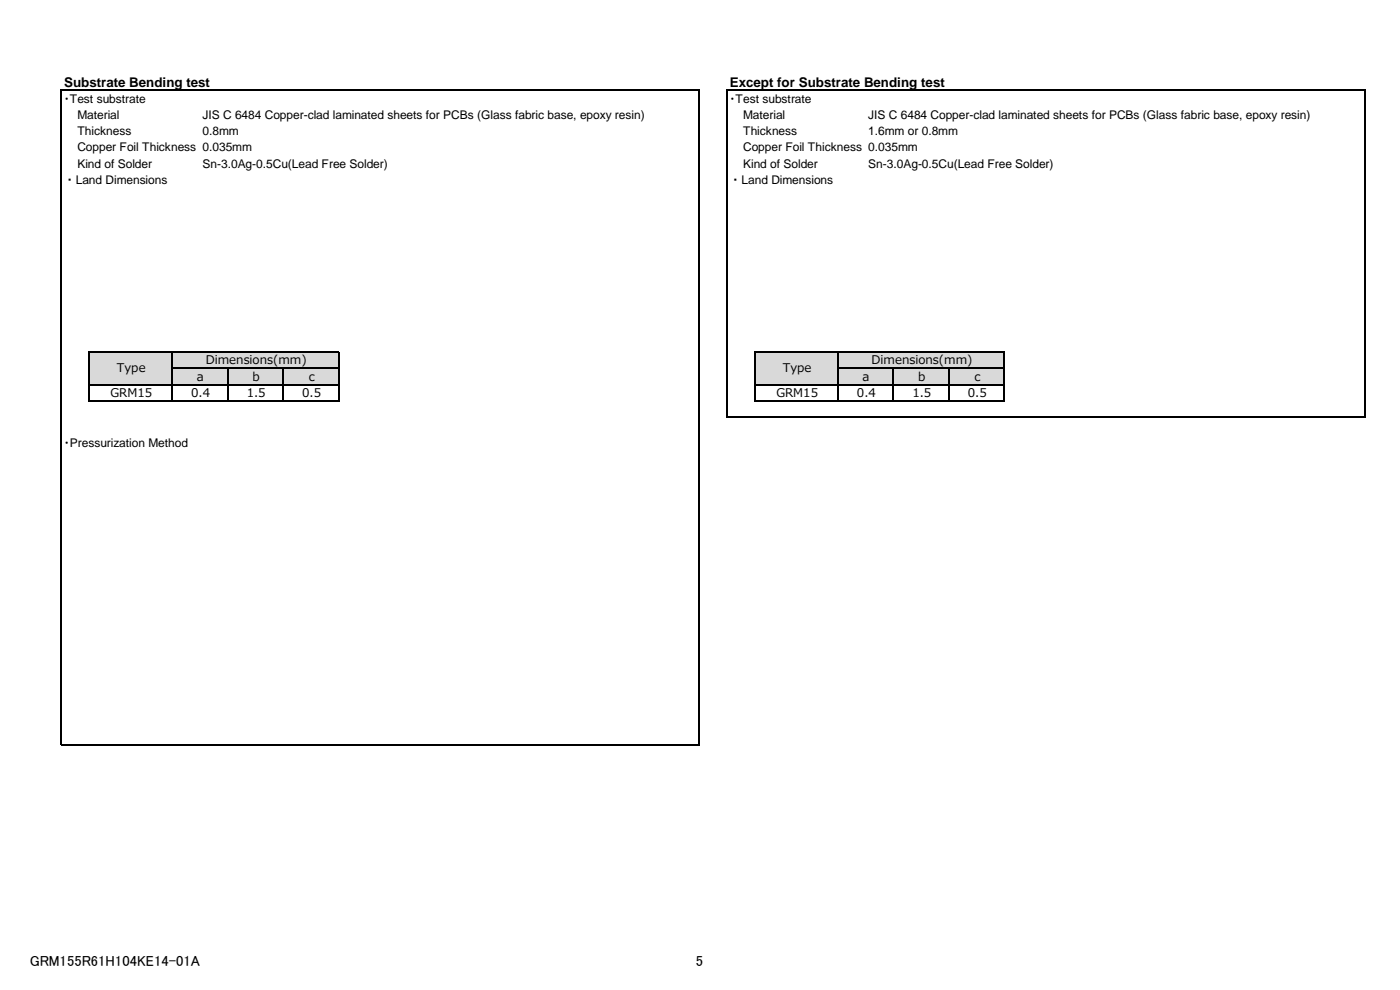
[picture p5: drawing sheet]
<svg xmlns="http://www.w3.org/2000/svg" width="297mm" height="210mm" viewBox="0 0 297 210" stroke-linecap="round" stroke-linejoin="round" font-family="sans-serif">
<defs><g id="words">
<g font-size="3.1">
<text x="6.3" y="205">GRM155R61H104KE14-01A</text>
<text x="147.6" y="205">5</text>
</g>
<g font-size="2.8">
<text x="13.6" y="18.4">Substrate Bending test</text>
<text x="154.8" y="18.4">Except for Substrate Bending test</text>
</g>
<g font-size="2.5">
<text x="13.5" y="21.9">・Test substrate</text>
<text x="154.8" y="21.9">・Test substrate</text>
<text x="16.4" y="25.2">Material</text>
<text x="16.4" y="28.7">Thickness</text>
<text x="43" y="25.2">JIS C 6484 Copper-clad laminated sheets for PCBs (Glass fabric base, epoxy resin)</text>
<text x="43" y="28.7">0.8mm</text>
<text x="157.7" y="25.2">Material</text>
<text x="157.7" y="28.7">Thickness</text>
<text x="184.2" y="25.2">JIS C 6484 Copper-clad laminated sheets for PCBs (Glass fabric base, epoxy resin)</text>
<text x="184.2" y="28.7">1.6mm or 0.8mm</text>
<text x="16.4" y="32.1">Copper Foil Thickness</text>
<text x="16.4" y="35.6">Kind of Solder</text>
<text x="43" y="32.1">0.035mm</text>
<text x="43" y="35.6">Sn-3.0Ag-0.5Cu(Lead Free Solder)</text>
<text x="157.7" y="32.1">Copper Foil Thickness</text>
<text x="157.7" y="35.6">Kind of Solder</text>
<text x="184.2" y="32.1">0.035mm</text>
<text x="184.2" y="35.6">Sn-3.0Ag-0.5Cu(Lead Free Solder)</text>
<text x="13.5" y="39.1">・Land Dimensions</text>
<text x="154.8" y="39.1">・Land Dimensions</text>
<text x="43.7" y="77.3">Dimensions(mm)</text>
<text x="184.9" y="77.3">Dimensions(mm)</text>
<text x="24.8" y="79">Type</text>
<text x="41.7" y="80.7">a</text>
<text x="53.6" y="80.7">b</text>
<text x="65.5" y="80.7">c</text>
<text x="166.1" y="79">Type</text>
<text x="183" y="80.7">a</text>
<text x="194.8" y="80.7">b</text>
<text x="206.7" y="80.7">c</text>
<text x="23.5" y="84.1">GRM15</text>
<text x="40.6" y="84.1">0.4</text>
<text x="52.3" y="84.1">1.5</text>
<text x="64.1" y="84.1">0.5</text>
<text x="164.7" y="84.1">GRM15</text>
<text x="181.8" y="84.1">0.4</text>
<text x="193.6" y="84.1">1.5</text>
<text x="205.3" y="84.1">0.5</text>
<text x="13.5" y="94.8">・Pressurization Method</text>
</g>
</g></defs>
<path d="M18.9 74.7h53v6.9h-53z" fill-rule="evenodd" fill="#d9d9d9"/>
<path d="M71.8 74.7h88.4v6.9h-88.4z" fill-rule="evenodd" fill="#fff"/>
<path d="M160.1 74.7h53v6.9h-53z" fill-rule="evenodd" fill="#d9d9d9"/>
<g fill="#fff">
<path d="M213.1 74.7h76.5v6.9h-76.5z" fill-rule="evenodd"/>
<path d="M7.2 81.6h11.7v3.5h-11.7z" fill-rule="evenodd"/>
<path d="M71.8 81.6h88.4v3.5h-88.4z" fill-rule="evenodd"/>
<path d="M213.1 81.6h76.5v3.5h-76.5z" fill-rule="evenodd"/>
<path d="M7.2 85.1h282.4v7h-282.4z" fill-rule="evenodd"/>
<path d="M7.2 92h5.8v3.5h-5.8z" fill-rule="evenodd"/>
<path d="M13 92h5.9v3.5h-5.9z" fill-rule="evenodd"/>
<path d="M18.9 92h270.7v3.5h-270.7z" fill-rule="evenodd"/>
<path d="M7.2 95.5h282.4v66h-282.4z" fill-rule="evenodd"/>
</g>
<g fill="none" stroke="#000" stroke-width=".25">
<path d="M13 19v139.1M13.1 19.1h135.4M148.4 19.2v138.9M154.2 19v69.7M154.4 19.1h135.3M289.6 19.2v69.5M18.9 74.5v10.7M19 74.7h53M36.5 74.8v10.4M36.7 78.1h35.3M48.3 78.2v7M60.1 78.2v7"/>
<path d="M71.8 74.8v10.4M160.1 74.5v10.7M160.3 74.7h52.9M177.8 74.8v10.4M177.9 78.1h35.3M189.6 78.2v7M201.3 78.2v7M213.1 74.8v10.4M19 81.6h53M19 85.1h53M154.4 88.5h135.3M160.3 81.6h52.9"/>
<path d="M160.3 85.1h52.9M13.1 158h135.4"/>
</g>
<use href="#words"/>
</svg>
